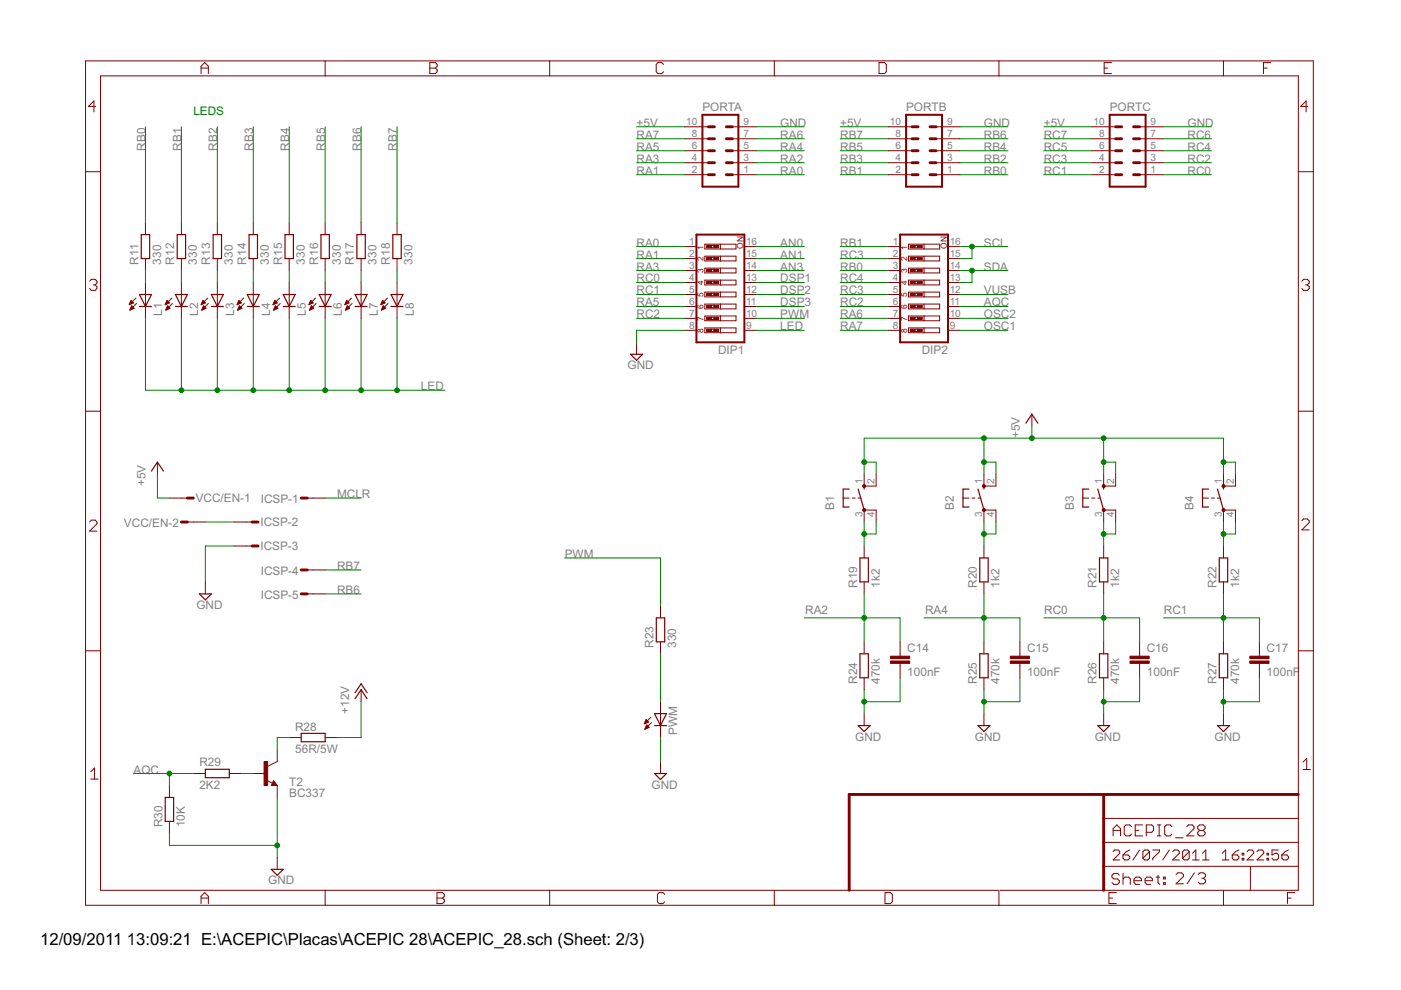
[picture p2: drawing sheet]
<svg xmlns="http://www.w3.org/2000/svg" width="297mm" height="210mm" viewBox="0 0 297 210" stroke-linecap="round" stroke-linejoin="round" font-family="sans-serif">
<defs><g id="words">
<g font-size="4">
<text x="8.5" y="200.4">12/09/2011</text>
<text x="26.9" y="200.4">13:09:21 E:\ACEPIC\Placas\ACEPIC 28\ACEPIC_28.sch (Sheet: 2/3)</text>
</g>
<g font-size="2.8" fill="#808080">
<text x="148.9" y="23.6">PORTA</text>
<text x="192.1" y="23.6">PORTB</text>
<text x="235.3" y="23.6">PORTC</text>
<text x="135" y="26.9">+5V</text>
<text x="135" y="29.4">RA7</text>
<text x="165.4" y="26.9">GND</text>
<text x="165.4" y="29.4">RA6</text>
<text x="178.1" y="29.4">RB7</text>
<text x="178.1" y="26.9">+5V</text>
<text x="208.6" y="26.9">GND</text>
<text x="208.6" y="29.4">RB6</text>
<text x="221.3" y="26.9">+5V</text>
<text x="221.3" y="29.4">RC7</text>
<text x="251.8" y="26.9">GND</text>
<text x="251.8" y="29.4">RC6</text>
<text x="30.8" y="32" transform="rotate(-90 30.8 32)">RB0</text>
<text x="38.5" y="32" transform="rotate(-90 38.5 32)">RB1</text>
<text x="46.1" y="32" transform="rotate(-90 46.1 32)">RB2</text>
<text x="53.7" y="32" transform="rotate(-90 53.7 32)">RB3</text>
<text x="61.3" y="32" transform="rotate(-90 61.3 32)">RB4</text>
<text x="68.9" y="32" transform="rotate(-90 68.9 32)">RB5</text>
<text x="76.6" y="32" transform="rotate(-90 76.6 32)">RB6</text>
<text x="84.2" y="32" transform="rotate(-90 84.2 32)">RB7</text>
<text x="135" y="34.5">RA3</text>
<text x="135" y="32">RA5</text>
<text x="165.4" y="34.5">RA2</text>
<text x="165.4" y="32">RA4</text>
<text x="178.1" y="34.5">RB3</text>
<text x="178.1" y="32">RB5</text>
<text x="208.6" y="34.5">RB2</text>
<text x="208.6" y="32">RB4</text>
<text x="221.3" y="32">RC5</text>
<text x="221.3" y="34.5">RC3</text>
<text x="251.8" y="34.5">RC2</text>
<text x="251.8" y="32">RC4</text>
<text x="135" y="37">RA1</text>
<text x="165.4" y="37">RA0</text>
<text x="178.1" y="37">RB1</text>
<text x="208.6" y="37">RB0</text>
<text x="221.3" y="37">RC1</text>
<text x="251.8" y="37">RC0</text>
<text x="135" y="52.3">RA0</text>
<text x="165.4" y="52.3">AN0</text>
<text x="178.1" y="52.3">RB1</text>
<text x="208.6" y="52.3">SCL</text>
<text x="29.3" y="56.1" transform="rotate(-90 29.3 56.1)">R11</text>
<text x="34.1" y="56.1" transform="rotate(-90 34.1 56.1)">330</text>
<text x="37" y="56.1" transform="rotate(-90 37 56.1)">R12</text>
<text x="41.8" y="56.1" transform="rotate(-90 41.8 56.1)">330</text>
<text x="44.6" y="56.1" transform="rotate(-90 44.6 56.1)">R13</text>
<text x="49.4" y="56.1" transform="rotate(-90 49.4 56.1)">330</text>
<text x="52.2" y="56.1" transform="rotate(-90 52.2 56.1)">R14</text>
<text x="57" y="56.1" transform="rotate(-90 57 56.1)">330</text>
<text x="59.8" y="56.1" transform="rotate(-90 59.8 56.1)">R15</text>
<text x="64.6" y="56.1" transform="rotate(-90 64.6 56.1)">330</text>
<text x="67.4" y="56.1" transform="rotate(-90 67.4 56.1)">R16</text>
<text x="72.2" y="56.1" transform="rotate(-90 72.2 56.1)">330</text>
<text x="75.1" y="56.1" transform="rotate(-90 75.1 56.1)">R17</text>
<text x="79.9" y="56.1" transform="rotate(-90 79.9 56.1)">330</text>
<text x="82.7" y="56.1" transform="rotate(-90 82.7 56.1)">R18</text>
<text x="87.5" y="56.1" transform="rotate(-90 87.5 56.1)">330</text>
<text x="135" y="54.8">RA1</text>
<text x="135" y="57.4">RA3</text>
<text x="135" y="59.9">RC0</text>
<text x="165.4" y="54.8">AN1</text>
<text x="165.4" y="57.4">AN3</text>
<text x="165.4" y="59.9">DSP1</text>
<text x="178.1" y="57.4">RB0</text>
<text x="178.1" y="59.9">RC4</text>
<text x="178.1" y="54.8">RC3</text>
<text x="208.6" y="57.4">SDA</text>
<text x="135" y="65">RA5</text>
<text x="135" y="62.4">RC1</text>
<text x="165.4" y="65">DSP3</text>
<text x="165.4" y="62.4">DSP2</text>
<text x="178.1" y="65">RC2</text>
<text x="178.1" y="62.4">RC3</text>
<text x="208.6" y="65">AQC</text>
<text x="208.6" y="62.4">VUSB</text>
<text x="34.4" y="67" transform="rotate(-90 34.4 67)">L1</text>
<text x="42" y="67" transform="rotate(-90 42 67)">L2</text>
<text x="49.6" y="67" transform="rotate(-90 49.6 67)">L3</text>
<text x="57.2" y="67" transform="rotate(-90 57.2 67)">L4</text>
<text x="64.9" y="67" transform="rotate(-90 64.9 67)">L5</text>
<text x="72.5" y="67" transform="rotate(-90 72.5 67)">L6</text>
<text x="80.1" y="67" transform="rotate(-90 80.1 67)">L7</text>
<text x="87.7" y="67" transform="rotate(-90 87.7 67)">L8</text>
<text x="135" y="67.5">RC2</text>
<text x="165.4" y="67.5">PWM</text>
<text x="165.4" y="70.1">LED</text>
<text x="178.1" y="67.5">RA6</text>
<text x="178.1" y="70.1">RA7</text>
<text x="208.6" y="67.5">OSC2</text>
<text x="208.6" y="70.1">OSC1</text>
<text x="152.3" y="75">DIP1</text>
<text x="195.4" y="75">DIP2</text>
<text x="89.2" y="82.7">LED</text>
<text x="133.1" y="78.3">GND</text>
<text x="216.2" y="92.9" transform="rotate(-90 216.2 92.9)">+5V</text>
<text x="30.8" y="103.1" transform="rotate(-90 30.8 103.1)">+5V</text>
<text x="41.5" y="106.4">VCC/EN-1</text>
<text x="55.3" y="106.6">ICSP-1</text>
<text x="71.5" y="105.6">MCLR</text>
<text x="26.3" y="111.7">VCC/EN-2</text>
<text x="55.2" y="111.4">ICSP-2</text>
<text x="176.9" y="108.1" transform="rotate(-90 176.9 108.1)">B1</text>
<text x="202.3" y="108.1" transform="rotate(-90 202.3 108.1)">B2</text>
<text x="227.7" y="108.1" transform="rotate(-90 227.7 108.1)">B3</text>
<text x="253.1" y="108.1" transform="rotate(-90 253.1 108.1)">B4</text>
<text x="55.2" y="116.5">ICSP-3</text>
<text x="119.7" y="118.3">PWM</text>
<text x="55.3" y="121.9">ICSP-4</text>
<text x="71.5" y="125.9">RB6</text>
<text x="71.5" y="120.8">RB7</text>
<text x="181.7" y="124.6" transform="rotate(-90 181.7 124.6)">R19</text>
<text x="186.5" y="124.6" transform="rotate(-90 186.5 124.6)">1k2</text>
<text x="207.1" y="124.6" transform="rotate(-90 207.1 124.6)">R20</text>
<text x="211.9" y="124.6" transform="rotate(-90 211.9 124.6)">1k2</text>
<text x="232.5" y="124.6" transform="rotate(-90 232.5 124.6)">R21</text>
<text x="237.3" y="124.6" transform="rotate(-90 237.3 124.6)">1k2</text>
<text x="257.9" y="124.6" transform="rotate(-90 257.9 124.6)">R22</text>
<text x="262.7" y="124.6" transform="rotate(-90 262.7 124.6)">1k2</text>
<text x="41.6" y="129.1">GND</text>
<text x="55.3" y="126.9">ICSP-5</text>
<text x="170.7" y="130.2">RA2</text>
<text x="196.1" y="130.2">RA4</text>
<text x="221.4" y="130.2">RC0</text>
<text x="246.8" y="130.2">RC1</text>
<text x="138.5" y="137.3" transform="rotate(-90 138.5 137.3)">R23</text>
<text x="143.3" y="137.3" transform="rotate(-90 143.3 137.3)">330</text>
<text x="192.4" y="143.3">100nF</text>
<text x="192.4" y="138.2">C14</text>
<text x="217.8" y="143.3">100nF</text>
<text x="217.8" y="138.2">C15</text>
<text x="243.1" y="143.3">100nF</text>
<text x="243.1" y="138.2">C16</text>
<text x="268.5" y="143.3">100nF</text>
<text x="268.5" y="138.2">C17</text>
<text x="181.7" y="145" transform="rotate(-90 181.7 145)">R24</text>
<text x="186.5" y="145" transform="rotate(-90 186.5 145)">470k</text>
<text x="207.1" y="145" transform="rotate(-90 207.1 145)">R25</text>
<text x="211.9" y="145" transform="rotate(-90 211.9 145)">470k</text>
<text x="232.5" y="145" transform="rotate(-90 232.5 145)">R26</text>
<text x="237.3" y="145" transform="rotate(-90 237.3 145)">470k</text>
<text x="257.9" y="145" transform="rotate(-90 257.9 145)">R27</text>
<text x="262.7" y="145" transform="rotate(-90 262.7 145)">470k</text>
<text x="62.6" y="154.9">R28</text>
<text x="74" y="151.3" transform="rotate(-90 74 151.3)">+12V</text>
<text x="143.6" y="155.9" transform="rotate(-90 143.6 155.9)">PWM</text>
<text x="62.6" y="159.7">56R/5W</text>
<text x="181.3" y="157">GND</text>
<text x="206.7" y="157">GND</text>
<text x="232.1" y="157">GND</text>
<text x="257.5" y="157">GND</text>
<text x="28.3" y="164">AQC</text>
<text x="42.3" y="167.3">2K2</text>
<text x="42.3" y="162.5">R29</text>
<text x="61.3" y="166.5">T2</text>
<text x="138.1" y="167.2">GND</text>
<text x="61.3" y="169.1">BC337</text>
<text x="34.4" y="175.4" transform="rotate(-90 34.4 175.4)">R30</text>
<text x="39.2" y="175.4" transform="rotate(-90 39.2 175.4)">10K</text>
<text x="56.9" y="187.5">GND</text>
</g>
<text font-size="2.8" fill="#008000" x="41" y="24.3">LEDS</text>
<g font-size="2.4" fill="#808080">
<text x="145.5" y="26.5">10</text>
<text x="146.7" y="29.1">8</text>
<text x="157.6" y="29.1">7</text>
<text x="157.6" y="26.5">9</text>
<text x="188.7" y="26.5">10</text>
<text x="189.9" y="29.1">8</text>
<text x="200.8" y="29.1">7</text>
<text x="200.8" y="26.5">9</text>
<text x="231.8" y="26.5">10</text>
<text x="233" y="29.1">8</text>
<text x="244" y="29.1">7</text>
<text x="244" y="26.5">9</text>
<text x="146.7" y="34.1">4</text>
<text x="146.7" y="31.6">6</text>
<text x="157.6" y="34.1">3</text>
<text x="157.6" y="31.6">5</text>
<text x="189.9" y="34.1">4</text>
<text x="189.9" y="31.6">6</text>
<text x="200.8" y="34.1">3</text>
<text x="200.8" y="31.6">5</text>
<text x="233" y="34.1">4</text>
<text x="233" y="31.6">6</text>
<text x="244" y="34.1">3</text>
<text x="244" y="31.6">5</text>
<text x="146.7" y="36.7">2</text>
<text x="157.6" y="36.7">1</text>
<text x="189.9" y="36.7">2</text>
<text x="200.8" y="36.7">1</text>
<text x="233" y="36.7">2</text>
<text x="244" y="36.7">1</text>
<text x="146.1" y="51.9">1</text>
<text x="158.2" y="51.9">16</text>
<text x="189.3" y="51.9">1</text>
<text x="201.3" y="51.9">16</text>
<text x="146.1" y="54.5">2</text>
<text x="146.1" y="57">3</text>
<text x="146.1" y="59.5">4</text>
<text x="158.2" y="59.5">13</text>
<text x="158.2" y="57">14</text>
<text x="158.2" y="54.5">15</text>
<text x="189.3" y="54.5">2</text>
<text x="189.3" y="57">3</text>
<text x="189.3" y="59.5">4</text>
<text x="201.3" y="59.5">13</text>
<text x="201.3" y="57">14</text>
<text x="201.3" y="54.5">15</text>
<text x="146.1" y="62.1">5</text>
<text x="146.1" y="64.6">6</text>
<text x="158.2" y="64.6">11</text>
<text x="158.2" y="62.1">12</text>
<text x="189.3" y="62.1">5</text>
<text x="189.3" y="64.6">6</text>
<text x="201.3" y="64.6">11</text>
<text x="201.3" y="62.1">12</text>
<text x="146.1" y="67.2">7</text>
<text x="146.1" y="69.7">8</text>
<text x="158.2" y="69.7">9</text>
<text x="158.2" y="67.2">10</text>
<text x="189.3" y="67.2">7</text>
<text x="189.3" y="69.7">8</text>
<text x="201.3" y="69.7">9</text>
<text x="201.3" y="67.2">10</text>
<text x="182.9" y="102.7" transform="rotate(-90 182.9 102.7)">1</text>
<text x="185.4" y="102.7" transform="rotate(-90 185.4 102.7)">2</text>
<text x="208.3" y="102.7" transform="rotate(-90 208.3 102.7)">1</text>
<text x="210.8" y="102.7" transform="rotate(-90 210.8 102.7)">2</text>
<text x="233.7" y="102.7" transform="rotate(-90 233.7 102.7)">1</text>
<text x="236.2" y="102.7" transform="rotate(-90 236.2 102.7)">2</text>
<text x="259" y="102.7" transform="rotate(-90 259 102.7)">1</text>
<text x="261.6" y="102.7" transform="rotate(-90 261.6 102.7)">2</text>
<text x="182.9" y="109.7" transform="rotate(-90 182.9 109.7)">3</text>
<text x="185.4" y="109.7" transform="rotate(-90 185.4 109.7)">4</text>
<text x="208.3" y="109.7" transform="rotate(-90 208.3 109.7)">3</text>
<text x="210.8" y="109.7" transform="rotate(-90 210.8 109.7)">4</text>
<text x="233.7" y="109.7" transform="rotate(-90 233.7 109.7)">3</text>
<text x="236.2" y="109.7" transform="rotate(-90 236.2 109.7)">4</text>
<text x="259" y="109.7" transform="rotate(-90 259 109.7)">3</text>
<text x="261.6" y="109.7" transform="rotate(-90 261.6 109.7)">4</text>
</g>
<g font-size="2" fill="#800000">
<text x="149.2" y="53" transform="rotate(-90 149.2 53)">1</text>
<text x="157.6" y="52.8" transform="rotate(-90 157.6 52.8)">ON</text>
<text x="192.4" y="53" transform="rotate(-90 192.4 53)">1</text>
<text x="200.7" y="52.8" transform="rotate(-90 200.7 52.8)">ON</text>
<text x="149.2" y="57.8" transform="rotate(-90 149.2 57.8)">3</text>
<text x="149.2" y="55.3" transform="rotate(-90 149.2 55.3)">2</text>
<text x="192.4" y="57.8" transform="rotate(-90 192.4 57.8)">3</text>
<text x="192.4" y="55.3" transform="rotate(-90 192.4 55.3)">2</text>
<text x="149.2" y="65.6" transform="rotate(-90 149.2 65.6)">6</text>
<text x="149.2" y="63" transform="rotate(-90 149.2 63)">5</text>
<text x="149.2" y="60.4" transform="rotate(-90 149.2 60.4)">4</text>
<text x="192.4" y="65.6" transform="rotate(-90 192.4 65.6)">6</text>
<text x="192.4" y="63" transform="rotate(-90 192.4 63)">5</text>
<text x="192.4" y="60.4" transform="rotate(-90 192.4 60.4)">4</text>
<text x="149.2" y="70.5" transform="rotate(-90 149.2 70.5)">8</text>
<text x="149.2" y="68.1" transform="rotate(-90 149.2 68.1)">7</text>
<text x="192.4" y="70.5" transform="rotate(-90 192.4 70.5)">8</text>
<text x="192.4" y="68.1" transform="rotate(-90 192.4 68.1)">7</text>
</g>
</g></defs>
<g fill="#800000" stroke="#800000" stroke-width=".21">
<path d="M18.1 191.9h50.8z"/>
<path d="M68.9 191.9h47.6z"/>
<path d="M116.5 191.9h47.7z"/>
<path d="M164.2 191.9h47.6z"/>
<path d="M211.8 191.9h47.6z"/>
<path d="M278.4 138v53.9z"/>
<path d="M278.4 87.2v50.8z"/>
<path d="M278.4 36.4v50.8z"/>
<path d="M278.4 12.9v23.5z"/>
<path d="M116.5 12.9h47.7z"/>
<path d="M68.9 12.9h47.6z"/>
<path d="M18.1 12.9h50.8z"/>
<path d="M18.1 12.9v23.5z"/>
<path d="M18.1 36.4v50.8z"/>
<path d="M18.1 87.2v50.8z"/>
<path d="M18.1 138v53.9z"/>
<path d="M21.3 188.8h47.6z"/>
<path d="M68.9 188.8h47.6z"/>
<path d="M275.3 183.7v5.1z"/>
<path d="M275.3 178.6v5.1z"/>
<path d="M275.3 173.5v5.1z"/>
<path d="M275.3 168.4v5.1z"/>
<path d="M275.3 138v30.4z"/>
<path d="M275.3 87.2v50.8z"/>
<path d="M275.3 36.4v50.8z"/>
<path d="M275.3 16.1v20.3z"/>
<path d="M164.2 16.1h47.6z"/>
<path d="M116.5 16.1h47.7z"/>
<path d="M68.9 16.1h47.6z"/>
<path d="M21.3 16.1h47.6z"/>
<path d="M21.3 16.1v20.3z"/>
<path d="M21.3 36.4v50.8z"/>
<path d="M21.3 87.2v50.8z"/>
<path d="M21.3 138v50.8z"/>
<path d="M164.2 12.9h47.6z"/>
<path d="M211.8 12.9v3.2z"/>
<path d="M211.8 188.8v3.1z"/>
<path d="M18.1 87.2h3.2z"/>
<path d="M275.3 36.4h3.1z"/>
<path d="M116.5 12.9v3.2z"/>
<path d="M116.5 188.8v3.1z"/>
<path d="M18.1 138h3.2z"/>
<path d="M275.3 87.2h3.1z"/>
<path d="M18.1 36.4h3.2z"/>
<path d="M68.9 12.9v3.2z"/>
<path d="M275.3 138h3.1z"/>
<path d="M164.2 12.9v3.2z"/>
<path d="M259.4 12.9v3.2z"/>
<path d="M259.4 188.8v3.1z"/>
<path d="M164.2 188.8v3.1z"/>
<path d="M68.9 188.8v3.1z"/>
<path d="M265.1 183.7v5.1z"/>
<path d="M265.1 183.7h10.2z"/>
<path d="M234 183.7h31.1z"/>
<path d="M234 178.6h41.3z"/>
<path d="M234 173.5h41.3z"/>
<path d="M42.6 190v1.6z"/>
<path d="M43.4 189.3l-.8 .7z"/>
<path d="M43.4 189.3l.8 .7z"/>
<path d="M44.2 190v1.6z"/>
<path d="M42.6 190.4h1.6z"/>
<path d="M92.6 189.3v2.3z"/>
<path d="M92.6 189.3h1.2z"/>
<path d="M93.8 189.3l.4 .3z"/>
<path d="M94.2 189.6v.4z"/>
<path d="M94.2 190l-.4 .4z"/>
<path d="M93.8 190.4l.4 .4z"/>
<path d="M94.2 190.8v.4z"/>
<path d="M94.2 191.2l-.4 .4z"/>
<path d="M92.6 191.6h1.2z"/>
<path d="M92.6 190.4h1.2z"/>
<path d="M140.5 189.3l.4 .3z"/>
<path d="M139.8 189.3h.7z"/>
<path d="M139.8 189.3l-.4 .3z"/>
<path d="M139.4 189.6v1.6z"/>
<path d="M139.4 191.2l.4 .4z"/>
<path d="M139.8 191.6h.7z"/>
<path d="M140.5 191.6l.4-.4z"/>
<path d="M187.6 189.3v2.3z"/>
<path d="M187.6 191.6h1.2z"/>
<path d="M189.2 191.2l-.4 .4z"/>
<path d="M189.2 189.6v1.6z"/>
<path d="M188.8 189.3l.4 .3z"/>
<path d="M187.6 189.3h1.2z"/>
<path d="M235.1 189.3h1.6z"/>
<path d="M235.1 189.3v2.3z"/>
<path d="M235.1 191.6h1.6z"/>
<path d="M235.1 190.4h.8z"/>
<path d="M273 189.3v2.3z"/>
<path d="M273 189.3h1.5z"/>
<path d="M273 190.4h.7z"/>
<path d="M277.1 160.8l-.8 .8z"/>
<path d="M277.1 160.8v2.4z"/>
<path d="M276.3 163.2h1.5z"/>
<path d="M276 112.4h1.6z"/>
<path d="M276 112.4l1.6-1.6z"/>
<path d="M277.6 110.4v.4z"/>
<path d="M277.2 110l.4 .4z"/>
<path d="M276.4 110h.8z"/>
<path d="M276.4 110l-.4 .4z"/>
<path d="M276.4 59.2l-.4 .4z"/>
<path d="M276.4 59.2h.8z"/>
<path d="M277.2 59.2l.4 .4z"/>
<path d="M277.6 59.6v.4z"/>
<path d="M277.6 60l-.4 .4z"/>
<path d="M276.8 60.4h.4z"/>
<path d="M277.2 60.4l.4 .4z"/>
<path d="M277.6 60.8v.4z"/>
<path d="M277.6 61.2l-.4 .4z"/>
<path d="M276.4 61.6h.8z"/>
<path d="M276 61.2l.4 .4z"/>
<path d="M234.1 13.3h1.6z"/>
<path d="M234.1 13.3v2.3z"/>
<path d="M234.1 15.6h1.6z"/>
<path d="M234.1 14.4h.8z"/>
<path d="M186.4 13.3v2.3z"/>
<path d="M186.4 15.6h1.1z"/>
<path d="M187.5 15.6l.4-.4z"/>
<path d="M187.9 13.7v1.5z"/>
<path d="M187.5 13.3l.4 .4z"/>
<path d="M186.4 13.3h1.1z"/>
<path d="M140.3 13.3l.4 .4z"/>
<path d="M139.5 13.3h.8z"/>
<path d="M139.1 13.7l.4-.4z"/>
<path d="M139.1 13.7v1.5z"/>
<path d="M139.1 15.2l.4 .4z"/>
<path d="M139.5 15.6h.8z"/>
<path d="M140.3 15.6l.4-.4z"/>
<path d="M91.1 13.3v2.3z"/>
<path d="M91.1 13.3h1.2z"/>
<path d="M92.3 13.3l.4 .4z"/>
<path d="M92.7 13.7v.4z"/>
<path d="M92.7 14.1l-.4 .3z"/>
<path d="M92.3 14.4l.4 .4z"/>
<path d="M92.7 14.8v.4z"/>
<path d="M92.7 15.2l-.4 .4z"/>
<path d="M91.1 15.6h1.2z"/>
<path d="M91.1 14.4h1.2z"/>
<path d="M42.6 14.1v1.5z"/>
<path d="M43.4 13.3l-.8 .8z"/>
<path d="M43.4 13.3l.8 .8z"/>
<path d="M44.2 14.1v1.5z"/>
<path d="M42.6 14.4h1.6z"/>
<path d="M19.4 59.2l-.4 .4z"/>
<path d="M19.4 59.2h.8z"/>
<path d="M20.2 59.2l.4 .4z"/>
<path d="M20.6 59.6v.4z"/>
<path d="M20.6 60l-.4 .4z"/>
<path d="M19.8 60.4h.4z"/>
<path d="M20.2 60.4l.4 .4z"/>
<path d="M20.6 60.8v.4z"/>
<path d="M20.6 61.2l-.4 .4z"/>
<path d="M19.4 61.6h.8z"/>
<path d="M19 61.2l.4 .4z"/>
<path d="M19 112.6h1.6z"/>
<path d="M19 112.6l1.6-1.5z"/>
<path d="M20.6 110.7v.4z"/>
<path d="M20.2 110.3l.4 .4z"/>
<path d="M19.4 110.3h.8z"/>
<path d="M19.4 110.3l-.4 .4z"/>
<path d="M19.3 163.6l.7-.8z"/>
<path d="M20 162.8v2.4z"/>
<path d="M19.3 165.2h1.5z"/>
<path d="M236 175.7v1.5z"/>
<path d="M236 175.7l.8-.8z"/>
<path d="M236.8 174.9l.8 .8z"/>
<path d="M237.6 175.7v1.5z"/>
<path d="M236 176.1h1.6z"/>
<path d="M239.5 174.9l.4 .4z"/>
<path d="M238.7 174.9h.8z"/>
<path d="M238.7 174.9l-.3 .4z"/>
<path d="M238.4 175.3v1.5z"/>
<path d="M238.4 176.8l.3 .4z"/>
<path d="M238.7 177.2h.8z"/>
<path d="M239.5 177.2l.4-.4z"/>
<path d="M240.7 174.9h1.6z"/>
<path d="M240.7 174.9v2.3z"/>
<path d="M240.7 177.2h1.6z"/>
<path d="M240.7 176.1h.8z"/>
<path d="M243 174.9v2.3z"/>
<path d="M243 174.9h1.2z"/>
<path d="M244.2 174.9l.4 .4z"/>
<path d="M244.6 175.3v.8z"/>
<path d="M244.6 176.1l-.4 .4z"/>
<path d="M243 176.5h1.2z"/>
<path d="M245.4 177.2h.7z"/>
<path d="M245.8 174.9v2.3z"/>
<path d="M245.4 174.9h.7z"/>
<path d="M248.1 174.9l.4 .4z"/>
<path d="M247.3 174.9h.8z"/>
<path d="M247.3 174.9l-.4 .4z"/>
<path d="M246.9 175.3v1.5z"/>
<path d="M246.9 176.8l.4 .4z"/>
<path d="M247.3 177.2h.8z"/>
<path d="M248.1 177.2l.4-.4z"/>
<path d="M249.3 177.6h1.5z"/>
<path d="M251.6 177.2h1.6z"/>
<path d="M251.6 177.2l1.6-1.5z"/>
<path d="M253.2 175.3v.4z"/>
<path d="M252.8 174.9l.4 .4z"/>
<path d="M252 174.9h.8z"/>
<path d="M252 174.9l-.4 .4z"/>
<path d="M253.9 175.3l.4-.4z"/>
<path d="M254.3 174.9h.8z"/>
<path d="M255.1 174.9l.4 .4z"/>
<path d="M255.5 175.3v.4z"/>
<path d="M255.1 176.1l.4-.4z"/>
<path d="M255.1 176.1l.4 .4z"/>
<path d="M255.5 176.5v.3z"/>
<path d="M255.1 177.2l.4-.4z"/>
<path d="M254.3 177.2h.8z"/>
<path d="M253.9 176.8l.4 .4z"/>
<path d="M253.9 176.5v.3z"/>
<path d="M253.9 176.5l.4-.4z"/>
<path d="M253.9 175.7l.4 .4z"/>
<path d="M253.9 175.3v.4z"/>
<path d="M254.3 176.1h.8z"/>
<path d="M236 182.3h1.4z"/>
<path d="M237.4 180.9l-1.4 1.4z"/>
<path d="M237.4 180.6v.3z"/>
<path d="M237.1 180.2l.3 .4z"/>
<path d="M236.3 180.2h.8z"/>
<path d="M236.3 180.2l-.3 .4z"/>
<path d="M238.8 180.6l.7-.4z"/>
<path d="M238.8 180.6l-.7 .7z"/>
<path d="M238.1 181.3v.7z"/>
<path d="M238.1 182l.4 .3z"/>
<path d="M238.5 182.3h.7z"/>
<path d="M239.2 182.3l.3-.3z"/>
<path d="M239.5 181.6v.4z"/>
<path d="M239.2 181.3l.3 .3z"/>
<path d="M238.1 181.3h1.1z"/>
<path d="M241.6 180.2l-1.4 2.1z"/>
<path d="M242.3 180.6v1.4z"/>
<path d="M242.3 180.6l.4-.4z"/>
<path d="M242.7 180.2h.7z"/>
<path d="M243.4 180.2l.3 .4z"/>
<path d="M243.7 180.6v1.4z"/>
<path d="M243.7 182l-.3 .3z"/>
<path d="M242.7 182.3h.7z"/>
<path d="M242.3 182l.4 .3z"/>
<path d="M242.3 182l1.4-1.4z"/>
<path d="M244.4 180.2h1.4z"/>
<path d="M245.8 180.2v.4z"/>
<path d="M244.4 182l1.4-1.4z"/>
<path d="M244.4 182v.3z"/>
<path d="M247.9 180.2l-1.4 2.1z"/>
<path d="M248.6 182.3h1.4z"/>
<path d="M248.6 182.3l1.4-1.4z"/>
<path d="M250 180.6v.3z"/>
<path d="M249.7 180.2l.3 .4z"/>
<path d="M249 180.2h.7z"/>
<path d="M249 180.2l-.4 .4z"/>
<path d="M250.7 180.6v1.4z"/>
<path d="M251.1 180.2l-.4 .4z"/>
<path d="M251.1 180.2h.7z"/>
<path d="M251.8 180.2l.3 .4z"/>
<path d="M252.1 180.6v1.4z"/>
<path d="M252.1 182l-.3 .3z"/>
<path d="M251.1 182.3h.7z"/>
<path d="M250.7 182l.4 .3z"/>
<path d="M250.7 182l1.4-1.4z"/>
<path d="M252.8 180.9l.7-.7z"/>
<path d="M253.5 180.2v2.1z"/>
<path d="M252.8 182.3h1.5z"/>
<path d="M255 180.9l.7-.7z"/>
<path d="M255.7 180.2v2.1z"/>
<path d="M255 182.3h1.3z"/>
<path d="M259.1 180.9l.8-.7z"/>
<path d="M259.9 180.2v2.1z"/>
<path d="M259.1 182.3h1.5z"/>
<path d="M262 180.6l.7-.4z"/>
<path d="M262 180.6l-.7 .7z"/>
<path d="M261.3 181.3v.7z"/>
<path d="M261.3 182l.3 .3z"/>
<path d="M261.6 182.3h.7z"/>
<path d="M262.7 182l-.4 .3z"/>
<path d="M262.7 181.6v.4z"/>
<path d="M262.3 181.3l.4 .3z"/>
<path d="M261.3 181.3h1z"/>
<path d="M263.4 180.9h.3z"/>
<path d="M263.7 180.9v.4z"/>
<path d="M263.4 181.3h.3z"/>
<path d="M263.4 180.9v.4z"/>
<path d="M263.4 182h.3z"/>
<path d="M263.7 182v.3z"/>
<path d="M263.4 182.3h.3z"/>
<path d="M263.4 182v.3z"/>
<path d="M264.4 182.3h1.4z"/>
<path d="M265.8 180.9l-1.4 1.4z"/>
<path d="M265.8 180.6v.3z"/>
<path d="M265.5 180.2l.3 .4z"/>
<path d="M264.8 180.2h.7z"/>
<path d="M264.8 180.2l-.4 .4z"/>
<path d="M266.5 182.3h1.4z"/>
<path d="M266.5 182.3l1.4-1.4z"/>
<path d="M267.9 180.6v.3z"/>
<path d="M267.6 180.2l.3 .4z"/>
<path d="M266.9 180.2h.7z"/>
<path d="M266.9 180.2l-.4 .4z"/>
<path d="M268.6 180.9h.4z"/>
<path d="M269 180.9v.4z"/>
<path d="M268.6 181.3h.4z"/>
<path d="M268.6 180.9v.4z"/>
<path d="M268.6 182h.4z"/>
<path d="M269 182v.3z"/>
<path d="M268.6 182.3h.4z"/>
<path d="M268.6 182v.3z"/>
<path d="M269.7 180.2h1.4z"/>
<path d="M269.7 180.2v1.1z"/>
<path d="M269.7 181.3l.7-.4z"/>
<path d="M270.4 180.9h.3z"/>
<path d="M270.7 180.9l.4 .4z"/>
<path d="M271.1 181.3v.7z"/>
<path d="M270.7 182.3l.4-.3z"/>
<path d="M270 182.3h.7z"/>
<path d="M269.7 182l.3 .3z"/>
<path d="M272.5 180.6l.7-.4z"/>
<path d="M272.5 180.6l-.7 .7z"/>
<path d="M271.8 181.3v.7z"/>
<path d="M271.8 182l.3 .3z"/>
<path d="M272.1 182.3h.7z"/>
<path d="M273.2 182l-.4 .3z"/>
<path d="M273.2 181.6v.4z"/>
<path d="M272.8 181.3l.4 .3z"/>
<path d="M271.8 181.3h1z"/>
<path d="M249.3 187.4h1.6z"/>
<path d="M249.3 187.4l1.6-1.6z"/>
<path d="M250.9 185.4v.4z"/>
<path d="M250.5 185.1l.4 .3z"/>
<path d="M249.7 185.1h.8z"/>
<path d="M249.3 185.4l.4-.3z"/>
<path d="M253.2 185.1l-1.5 2.3z"/>
<path d="M254 185.4l.4-.3z"/>
<path d="M254.4 185.1h.8z"/>
<path d="M255.2 185.1l.4 .3z"/>
<path d="M255.6 185.4v.4z"/>
<path d="M255.2 186.2l.4-.4z"/>
<path d="M254.8 186.2h.4z"/>
<path d="M255.2 186.2l.4 .4z"/>
<path d="M255.6 186.6v.4z"/>
<path d="M255.2 187.4l.4-.4z"/>
<path d="M254.4 187.4h.8z"/>
<path d="M254 187l.4 .4z"/>
<path d="M236.9 185.2l.4 .4z"/>
<path d="M236.2 185.2h.7z"/>
<path d="M235.8 185.6l.4-.4z"/>
<path d="M235.8 185.6v.4z"/>
<path d="M235.8 186l.4 .4z"/>
<path d="M236.2 186.4h.7z"/>
<path d="M236.9 186.4l.4 .3z"/>
<path d="M237.3 186.7v.4z"/>
<path d="M237.3 187.1l-.4 .4z"/>
<path d="M236.2 187.5h.7z"/>
<path d="M235.8 187.1l.4 .4z"/>
<path d="M238.1 185.2v2.3z"/>
<path d="M238.1 186.4l.4-.4z"/>
<path d="M238.5 186h.8z"/>
<path d="M239.3 186l.3 .4z"/>
<path d="M239.6 186.4v1.1z"/>
<path d="M240.8 187.5h.8z"/>
<path d="M240.4 187.1l.4 .4z"/>
<path d="M240.4 186.4v.7z"/>
<path d="M240.4 186.4l.4-.4z"/>
<path d="M240.8 186h.8z"/>
<path d="M241.6 186l.4 .4z"/>
<path d="M242 186.4v.3z"/>
<path d="M240.4 186.7h1.6z"/>
<path d="M243.2 187.5h.7z"/>
<path d="M242.8 187.1l.4 .4z"/>
<path d="M242.8 186.4v.7z"/>
<path d="M243.2 186l-.4 .4z"/>
<path d="M243.2 186h.7z"/>
<path d="M243.9 186l.4 .4z"/>
<path d="M244.3 186.4v.3z"/>
<path d="M242.8 186.7h1.5z"/>
<path d="M245.5 185.6v1.5z"/>
<path d="M245.5 187.1l.4 .4z"/>
<path d="M245.1 186h.8z"/>
<path d="M246.7 186h.4z"/>
<path d="M247.1 186v.4z"/>
<path d="M246.7 186.4h.4z"/>
<path d="M246.7 186v.4z"/>
<path d="M246.7 187.1h.4z"/>
<path d="M247.1 187.1v.4z"/>
<path d="M246.7 187.5h.4z"/>
<path d="M246.7 187.1v.4z"/>
<path d="M211.8 16.1h63.5z"/>
<path d="M211.8 12.9h66.6z"/>
<path d="M116.5 188.8h95.2z"/>
<path d="M212 188.8h47.4z"/>
<path d="M259.5 188.8h15.8z"/>
<path d="M259.5 191.9h18.9z"/>
<path d="M267.9 13.3v2.3z"/>
<path d="M267.9 13.3h1.6z"/>
<path d="M267.9 14.4h.8z"/>
<path d="M276.9 21.4v2.3z"/>
<path d="M276.9 21.4l-1.1 1.2z"/>
<path d="M275.8 22.6h1.5z"/>
<path d="M19.9 21.4v2.3z"/>
<path d="M19.9 21.4l-1.1 1.2z"/>
<path d="M18.8 22.6h1.5z"/>
<path d="M30.8 65v2.5z"/>
<path d="M30.8 59.9v2.5z"/>
<path d="M30.8 62.4v2.6z"/>
<path d="M28.8 63.2l-1.4 1.4z"/>
<path d="M28.9 64.3l-1.4 1.4z"/>
<path d="M27.8 63.7l-.4 .9z"/>
<path d="M27.8 63.7l.5 .5z"/>
<path d="M27.4 64.6l.9-.4z"/>
<path d="M27.5 64.5h.1z"/>
<path d="M27.5 64.4h.4z"/>
<path d="M27.6 64.3h.6z"/>
<path d="M27.6 64.1h.6z"/>
<path d="M27.7 64h.4z"/>
<path d="M27.7 63.9h.3z"/>
<path d="M27.9 64.9l-.4 .8z"/>
<path d="M27.9 64.9l.5 .5z"/>
<path d="M27.5 65.7l.9-.3z"/>
<path d="M27.6 65.6h.3z"/>
<path d="M27.6 65.5h.6z"/>
<path d="M27.7 65.3h.7z"/>
<path d="M27.7 65.2h.6z"/>
<path d="M27.8 65.1h.4z"/>
<path d="M27.9 65h.1z"/>
<path d="M38.5 65v2.5z"/>
<path d="M38.5 59.9v2.5z"/>
<path d="M38.5 62.4v2.6z"/>
<path d="M36.4 63.2l-1.4 1.4z"/>
<path d="M36.6 64.3l-1.4 1.4z"/>
<path d="M35.4 63.7l-.4 .9z"/>
<path d="M35.4 63.7l.5 .5z"/>
<path d="M35 64.6l.9-.4z"/>
<path d="M35.1 64.5h.1z"/>
<path d="M35.1 64.4h.4z"/>
<path d="M35.2 64.3h.6z"/>
<path d="M35.2 64.1h.6z"/>
<path d="M35.3 64h.4z"/>
<path d="M35.3 63.9h.3z"/>
<path d="M35.5 64.9l-.3 .8z"/>
<path d="M35.5 64.9l.5 .5z"/>
<path d="M35.2 65.7l.8-.3z"/>
<path d="M35.2 65.6h.3z"/>
<path d="M35.3 65.5h.5z"/>
<path d="M35.3 65.3h.7z"/>
<path d="M35.4 65.2h.5z"/>
<path d="M35.4 65.1h.4z"/>
<path d="M35.5 65h.2z"/>
<path d="M46.1 65v2.5z"/>
<path d="M46.1 59.9v2.5z"/>
<path d="M46.1 62.4v2.6z"/>
<path d="M44 63.2l-1.3 1.4z"/>
<path d="M44.2 64.3l-1.4 1.4z"/>
<path d="M43 63.7l-.3 .9z"/>
<path d="M43 63.7l.5 .5z"/>
<path d="M42.7 64.6l.8-.4z"/>
<path d="M42.7 64.5h.2z"/>
<path d="M42.7 64.4h.4z"/>
<path d="M42.8 64.3h.6z"/>
<path d="M42.8 64.1h.7z"/>
<path d="M42.9 64h.4z"/>
<path d="M42.9 63.9h.3z"/>
<path d="M43.2 64.9l-.4 .8z"/>
<path d="M43.2 64.9l.5 .5z"/>
<path d="M42.8 65.7l.9-.3z"/>
<path d="M42.8 65.6h.3z"/>
<path d="M42.9 65.5h.5z"/>
<path d="M42.9 65.3h.7z"/>
<path d="M43 65.2h.5z"/>
<path d="M43.1 65.1h.3z"/>
<path d="M43.1 65h.2z"/>
<path d="M53.7 65v2.5z"/>
<path d="M53.7 59.9v2.5z"/>
<path d="M53.7 62.4v2.6z"/>
<path d="M51.7 63.2l-1.4 1.4z"/>
<path d="M51.8 64.3l-1.4 1.4z"/>
<path d="M50.7 63.7l-.4 .9z"/>
<path d="M50.7 63.7l.5 .5z"/>
<path d="M50.3 64.6l.9-.4z"/>
<path d="M50.3 64.5h.2z"/>
<path d="M50.4 64.4h.4z"/>
<path d="M50.4 64.3h.7z"/>
<path d="M50.5 64.1h.6z"/>
<path d="M50.5 64h.5z"/>
<path d="M50.6 63.9h.2z"/>
<path d="M50.8 64.9l-.4 .8z"/>
<path d="M50.8 64.9l.5 .5z"/>
<path d="M50.4 65.7l.9-.3z"/>
<path d="M50.5 65.6h.2z"/>
<path d="M50.5 65.5h.5z"/>
<path d="M50.6 65.3h.7z"/>
<path d="M50.6 65.2h.6z"/>
<path d="M50.7 65.1h.3z"/>
<path d="M50.7 65h.2z"/>
<path d="M61.3 65v2.5z"/>
<path d="M61.3 59.9v2.5z"/>
<path d="M61.3 62.4v2.6z"/>
<path d="M59.3 63.2l-1.4 1.4z"/>
<path d="M59.4 64.3l-1.4 1.4z"/>
<path d="M58.3 63.7l-.4 .9z"/>
<path d="M58.3 63.7l.5 .5z"/>
<path d="M57.9 64.6l.9-.4z"/>
<path d="M57.9 64.5h.2z"/>
<path d="M58 64.4h.4z"/>
<path d="M58 64.3h.7z"/>
<path d="M58.1 64.1h.6z"/>
<path d="M58.1 64h.5z"/>
<path d="M58.2 63.9h.3z"/>
<path d="M58.4 64.9l-.4 .8z"/>
<path d="M58.4 64.9l.5 .5z"/>
<path d="M58 65.7l.9-.3z"/>
<path d="M58.1 65.6h.3z"/>
<path d="M58.1 65.5h.6z"/>
<path d="M58.2 65.3h.7z"/>
<path d="M58.2 65.2h.6z"/>
<path d="M58.3 65.1h.4z"/>
<path d="M58.3 65h.2z"/>
<path d="M68.9 65v2.5z"/>
<path d="M68.9 59.9v2.5z"/>
<path d="M68.9 62.4v2.6z"/>
<path d="M66.9 63.2l-1.4 1.4z"/>
<path d="M67 64.3l-1.4 1.4z"/>
<path d="M65.9 63.7l-.4 .9z"/>
<path d="M65.9 63.7l.5 .5z"/>
<path d="M65.5 64.6l.9-.4z"/>
<path d="M65.6 64.5h.1z"/>
<path d="M65.6 64.4h.4z"/>
<path d="M65.6 64.3h.7z"/>
<path d="M65.7 64.1h.6z"/>
<path d="M65.7 64h.5z"/>
<path d="M65.8 63.9h.3z"/>
<path d="M66 64.9l-.4 .8z"/>
<path d="M66 64.9l.5 .5z"/>
<path d="M65.6 65.7l.9-.3z"/>
<path d="M65.7 65.6h.3z"/>
<path d="M65.7 65.5h.6z"/>
<path d="M65.8 65.3h.7z"/>
<path d="M65.8 65.2h.6z"/>
<path d="M65.9 65.1h.4z"/>
<path d="M66 65h.1z"/>
<path d="M155.3 37h5.1z"/>
<path d="M145.1 37h5.1z"/>
<path d="M155.3 34.5h5.1z"/>
<path d="M145.1 34.5h5.1z"/>
<path d="M155.3 32h5.1z"/>
<path d="M145.1 32h5.1z"/>
<path d="M155.3 29.4h5.1z"/>
<path d="M145.1 29.4h5.1z"/>
<path d="M155.3 26.9h5.1z"/>
<path d="M145.1 26.9h5.1z"/>
<path d="M198.5 37h5z"/>
<path d="M188.3 37h5.1z"/>
<path d="M198.5 34.5h5z"/>
<path d="M188.3 34.5h5.1z"/>
<path d="M198.5 32h5z"/>
<path d="M188.3 32h5.1z"/>
<path d="M198.5 29.4h5z"/>
<path d="M188.3 29.4h5.1z"/>
<path d="M198.5 26.9h5z"/>
<path d="M188.3 26.9h5.1z"/>
<path d="M241.6 37h5.1z"/>
<path d="M231.5 37h5z"/>
<path d="M241.6 34.5h5.1z"/>
<path d="M231.5 34.5h5z"/>
<path d="M241.6 32h5.1z"/>
<path d="M231.5 32h5z"/>
<path d="M241.6 29.4h5.1z"/>
<path d="M231.5 29.4h5z"/>
<path d="M241.6 26.9h5.1z"/>
<path d="M231.5 26.9h5z"/>
<path d="M35.9 105.6h2.6z"/>
<path d="M38.5 105.6h1.2z"/>
<path d="M41 110.7h2.5z"/>
<path d="M39.7 110.7h1.3z"/>
<path d="M66.4 105.6h2.5z"/>
<path d="M65.1 105.6h1.3z"/>
<path d="M49.6 110.7h2.6z"/>
<path d="M52.2 110.7h1.2z"/>
<path d="M49.6 115.8h2.6z"/>
<path d="M52.2 115.8h1.2z"/>
<path d="M66.4 120.8h2.5z"/>
<path d="M65.1 120.8h1.3z"/>
<path d="M66.4 125.9h2.5z"/>
<path d="M65.1 125.9h1.3z"/>
<path d="M33.4 98v2.5z"/>
<path d="M43.5 123.4v2.5z"/>
<path d="M30.8 47.2v2.5z"/>
<path d="M30.8 54.8v2.6z"/>
<path d="M38.5 47.2v2.5z"/>
<path d="M38.5 54.8v2.6z"/>
<path d="M46.1 47.2v2.5z"/>
<path d="M46.1 54.8v2.6z"/>
<path d="M53.7 47.2v2.5z"/>
<path d="M53.7 54.8v2.6z"/>
<path d="M61.3 47.2v2.5z"/>
<path d="M61.3 54.8v2.6z"/>
<path d="M68.9 47.2v2.5z"/>
<path d="M68.9 54.8v2.6z"/>
<path d="M183.2 108.1v2.6z"/>
<path d="M183.2 100.5v2.6z"/>
<path d="M185.8 100.5v2.6z"/>
<path d="M185.8 108.1v2.6z"/>
<path d="M180.7 105.6h.6z"/>
<path d="M181.9 105.6h.7z"/>
<path d="M178.8 105.6h1.2z"/>
<path d="M183.2 103.1h2.6z"/>
<path d="M183.2 108.1h2.6z"/>
<path d="M183.2 115.8v2.5z"/>
<path d="M183.2 123.4v2.5z"/>
<path d="M183.2 151.3v2.5z"/>
<path d="M183.2 136.1v2.5z"/>
<path d="M183.2 143.7v2.5z"/>
<path d="M218.8 87.8v2.6z"/>
<path d="M48.6 164h2.6z"/>
<path d="M41 164h2.5z"/>
<path d="M35.9 166.5v2.6z"/>
<path d="M35.9 174.2v2.5z"/>
<path d="M68.9 156.4h2.6z"/>
<path d="M61.3 156.4h2.6z"/>
<path d="M53.7 164h2.5z"/>
<path d="M58.8 166.5v2.6z"/>
<path d="M58.8 158.9v2.6z"/>
<path d="M56.7 162.5l2.1-1z"/>
<path d="M58 165.5l.8 1z"/>
<path d="M57.5 166.5h1.3z"/>
<path d="M58 165.5l-.5 1z"/>
<path d="M56.5 165.4l1.3 .7z"/>
<path d="M76.6 146.2v2.6z"/>
<path d="M58.8 181.8v2.5z"/>
<path d="M190.8 136.1v2.5z"/>
<path d="M190.8 141.2v2.5z"/>
<path d="M190.8 138.6v.5z"/>
<path d="M190.8 140.7v.5z"/>
<path d="M208.6 108.1v2.6z"/>
<path d="M208.6 100.5v2.6z"/>
<path d="M211.2 100.5v2.6z"/>
<path d="M211.2 108.1v2.6z"/>
<path d="M206.1 105.6h.6z"/>
<path d="M207.3 105.6h.7z"/>
<path d="M204.2 105.6h1.2z"/>
<path d="M208.6 103.1h2.6z"/>
<path d="M208.6 108.1h2.6z"/>
<path d="M208.6 115.8v2.5z"/>
<path d="M208.6 123.4v2.5z"/>
<path d="M208.6 151.3v2.5z"/>
<path d="M208.6 136.1v2.5z"/>
<path d="M208.6 143.7v2.5z"/>
<path d="M216.2 136.1v2.5z"/>
<path d="M216.2 141.2v2.5z"/>
<path d="M216.2 138.6v.5z"/>
<path d="M216.2 140.7v.5z"/>
<path d="M234 108.1v2.6z"/>
<path d="M234 100.5v2.6z"/>
<path d="M236.5 100.5v2.6z"/>
<path d="M236.5 108.1v2.6z"/>
<path d="M231.5 105.6h.6z"/>
<path d="M232.7 105.6h.7z"/>
<path d="M229.6 105.6h1.2z"/>
<path d="M234 103.1h2.5z"/>
<path d="M234 108.1h2.5z"/>
<path d="M234 115.8v2.5z"/>
<path d="M234 123.4v2.5z"/>
<path d="M234 151.3v2.5z"/>
<path d="M234 136.1v2.5z"/>
<path d="M234 143.7v2.5z"/>
<path d="M241.6 136.1v2.5z"/>
<path d="M241.6 141.2v2.5z"/>
<path d="M241.6 138.6v.5z"/>
<path d="M241.6 140.7v.5z"/>
<path d="M259.4 108.1v2.6z"/>
<path d="M259.4 100.5v2.6z"/>
<path d="M261.9 100.5v2.6z"/>
<path d="M261.9 108.1v2.6z"/>
<path d="M256.9 105.6h.6z"/>
<path d="M258.1 105.6h.7z"/>
<path d="M255 105.6h1.2z"/>
<path d="M259.4 103.1h2.5z"/>
<path d="M259.4 108.1h2.5z"/>
<path d="M259.4 115.8v2.5z"/>
<path d="M259.4 123.4v2.5z"/>
<path d="M259.4 151.3v2.5z"/>
<path d="M259.4 136.1v2.5z"/>
<path d="M259.4 143.7v2.5z"/>
<path d="M267 136.1v2.5z"/>
<path d="M267 141.2v2.5z"/>
<path d="M267 138.6v.5z"/>
<path d="M267 140.7v.5z"/>
<path d="M76.6 65v2.5z"/>
<path d="M76.6 59.9v2.5z"/>
<path d="M76.6 62.4v2.6z"/>
<path d="M74.5 63.2l-1.4 1.4z"/>
<path d="M74.7 64.3l-1.4 1.4z"/>
<path d="M73.5 63.7l-.4 .9z"/>
<path d="M73.5 63.7l.5 .5z"/>
<path d="M73.1 64.6l.9-.4z"/>
<path d="M73.2 64.5h.1z"/>
<path d="M73.2 64.4h.4z"/>
<path d="M73.3 64.3h.6z"/>
<path d="M73.3 64.1h.6z"/>
<path d="M73.4 64h.4z"/>
<path d="M73.4 63.9h.3z"/>
<path d="M73.6 64.9l-.3 .8z"/>
<path d="M73.6 64.9l.5 .5z"/>
<path d="M73.3 65.7l.8-.3z"/>
<path d="M73.3 65.6h.3z"/>
<path d="M73.4 65.5h.5z"/>
<path d="M73.4 65.3h.7z"/>
<path d="M73.5 65.2h.5z"/>
<path d="M73.5 65.1h.4z"/>
<path d="M73.6 65h.2z"/>
<path d="M76.6 47.2v2.5z"/>
<path d="M76.6 54.8v2.6z"/>
<path d="M84.2 65v2.5z"/>
<path d="M84.2 59.9v2.5z"/>
<path d="M84.2 62.4v2.6z"/>
<path d="M82.1 63.2l-1.3 1.4z"/>
<path d="M82.3 64.3l-1.4 1.4z"/>
<path d="M81.1 63.7l-.3 .9z"/>
<path d="M81.1 63.7l.5 .5z"/>
<path d="M80.8 64.6l.8-.4z"/>
<path d="M80.8 64.5h.2z"/>
<path d="M80.8 64.4h.4z"/>
<path d="M80.9 64.3h.6z"/>
<path d="M80.9 64.1h.7z"/>
<path d="M81 64h.4z"/>
<path d="M81 63.9h.3z"/>
<path d="M81.3 64.9l-.4 .8z"/>
<path d="M81.3 64.9l.5 .5z"/>
<path d="M80.9 65.7l.9-.3z"/>
<path d="M80.9 65.6h.3z"/>
<path d="M81 65.5h.5z"/>
<path d="M81 65.3h.7z"/>
<path d="M81.1 65.2h.5z"/>
<path d="M81.1 65.1h.4z"/>
<path d="M81.2 65h.2z"/>
<path d="M84.2 47.2v2.5z"/>
<path d="M84.2 54.8v2.6z"/>
<path d="M140 128.5v2.5z"/>
<path d="M140 136.1v2.5z"/>
<path d="M140 161.5v2.5z"/>
<path d="M140 153.8v2.6z"/>
<path d="M140 148.8v2.5z"/>
<path d="M140 151.3v2.5z"/>
<path d="M136.6 153.5l1.4-1.4z"/>
<path d="M138.1 153.2l-1.4 1.4z"/>
<path d="M137 152.6l-.4 .9z"/>
<path d="M137 152.6l.5 .5z"/>
<path d="M136.6 153.5l.9-.4z"/>
<path d="M136.7 153.4h.2z"/>
<path d="M136.7 153.2h.5z"/>
<path d="M136.8 153.1h.6z"/>
<path d="M136.8 153h.6z"/>
<path d="M136.9 152.9h.4z"/>
<path d="M136.9 152.8h.3z"/>
<path d="M137.1 153.7l-.4 .9z"/>
<path d="M137.1 153.7l.5 .5z"/>
<path d="M136.7 154.6l.9-.4z"/>
<path d="M136.8 154.4h.3z"/>
<path d="M136.9 154.3h.5z"/>
<path d="M136.9 154.2h.7z"/>
<path d="M137 154.1h.5z"/>
<path d="M137 154h.4z"/>
<path d="M137.1 153.8h.1z"/>
<path d="M157.8 70h2.6z"/>
<path d="M157.8 67.5h2.6z"/>
<path d="M157.8 65h2.6z"/>
<path d="M157.8 62.4h2.6z"/>
<path d="M157.8 59.9h2.6z"/>
<path d="M157.8 57.4h2.6z"/>
<path d="M157.8 54.8h2.6z"/>
<path d="M157.8 52.3h2.6z"/>
<path d="M145.1 52.3h2.6z"/>
<path d="M145.1 54.8h2.6z"/>
<path d="M145.1 57.4h2.6z"/>
<path d="M145.1 59.9h2.6z"/>
<path d="M145.1 62.4h2.6z"/>
<path d="M145.1 65h2.6z"/>
<path d="M145.1 67.5h2.6z"/>
<path d="M145.1 70h2.6z"/>
<path d="M152.7 70.5h3.3z"/>
<path d="M149.4 69.5v1z"/>
<path d="M149.4 69.5h3.3z"/>
<path d="M156 69.5v1z"/>
<path d="M152.7 69.5v1z"/>
<path d="M149.4 70.5h3.3z"/>
<path d="M152.7 69.5h3.3z"/>
<path d="M152.7 68h3.3z"/>
<path d="M149.4 67v1z"/>
<path d="M149.4 67h3.3z"/>
<path d="M156 67v1z"/>
<path d="M152.7 67v1z"/>
<path d="M149.4 68h3.3z"/>
<path d="M152.7 67h3.3z"/>
<path d="M152.7 65.5h3.3z"/>
<path d="M149.4 64.5v1z"/>
<path d="M149.4 64.5h3.3z"/>
<path d="M156 64.5v1z"/>
<path d="M152.7 64.5v1z"/>
<path d="M149.4 65.5h3.3z"/>
<path d="M152.7 64.5h3.3z"/>
<path d="M152.7 62.9h3.3z"/>
<path d="M149.4 61.9v1z"/>
<path d="M149.4 61.9h3.3z"/>
<path d="M156 61.9v1z"/>
<path d="M152.7 61.9v1z"/>
<path d="M149.4 62.9h3.3z"/>
<path d="M152.7 61.9h3.3z"/>
<path d="M152.7 60.4h3.3z"/>
<path d="M149.4 59.4v1z"/>
<path d="M149.4 59.4h3.3z"/>
<path d="M156 59.4v1z"/>
<path d="M152.7 59.4v1z"/>
<path d="M149.4 60.4h3.3z"/>
<path d="M152.7 59.4h3.3z"/>
<path d="M152.7 57.9h3.3z"/>
<path d="M149.4 56.9v1z"/>
<path d="M149.4 56.9h3.3z"/>
<path d="M156 56.9v1z"/>
<path d="M152.7 56.9v1z"/>
<path d="M149.4 57.9h3.3z"/>
<path d="M152.7 56.9h3.3z"/>
<path d="M152.7 55.3h3.3z"/>
<path d="M149.4 54.3v1z"/>
<path d="M149.4 54.3h3.3z"/>
<path d="M156 54.3v1z"/>
<path d="M152.7 54.3v1z"/>
<path d="M149.4 55.3h3.3z"/>
<path d="M152.7 54.3h3.3z"/>
<path d="M152.7 52.8h3.3z"/>
<path d="M149.4 51.8v1z"/>
<path d="M149.4 51.8h3.3z"/>
<path d="M156 51.8v1z"/>
<path d="M152.7 51.8v1z"/>
<path d="M149.4 52.8h3.3z"/>
<path d="M152.7 51.8h3.3z"/>
<path d="M150.8 70.3h.5z"/>
<path d="M150.8 69.8h.5z"/>
<path d="M150.8 67.8h.5z"/>
<path d="M150.8 67.2h.5z"/>
<path d="M150.8 65.2h.5z"/>
<path d="M150.8 64.7h.5z"/>
<path d="M150.8 62.7h.5z"/>
<path d="M150.8 62.2h.5z"/>
<path d="M150.8 60.2h.5z"/>
<path d="M150.8 59.6h.5z"/>
<path d="M150.8 57.6h.5z"/>
<path d="M150.8 57.1h.5z"/>
<path d="M150.8 55.1h.5z"/>
<path d="M150.8 54.6h.5z"/>
<path d="M150.8 52.5h.5z"/>
<path d="M150.8 52h.5z"/>
<path d="M135 72.6v2.5z"/>
<path d="M201 70h2.5z"/>
<path d="M201 67.5h2.5z"/>
<path d="M201 65h2.5z"/>
<path d="M201 62.4h2.5z"/>
<path d="M201 59.9h2.5z"/>
<path d="M201 57.4h2.5z"/>
<path d="M201 54.8h2.5z"/>
<path d="M201 52.3h2.5z"/>
<path d="M188.3 52.3h2.5z"/>
<path d="M188.3 54.8h2.5z"/>
<path d="M188.3 57.4h2.5z"/>
<path d="M188.3 59.9h2.5z"/>
<path d="M188.3 62.4h2.5z"/>
<path d="M188.3 65h2.5z"/>
<path d="M188.3 67.5h2.5z"/>
<path d="M188.3 70h2.5z"/>
<path d="M195.9 70.5h3.3z"/>
<path d="M192.6 69.5v1z"/>
<path d="M192.6 69.5h3.3z"/>
<path d="M199.2 69.5v1z"/>
<path d="M195.9 69.5v1z"/>
<path d="M192.6 70.5h3.3z"/>
<path d="M195.9 69.5h3.3z"/>
<path d="M195.9 68h3.3z"/>
<path d="M192.6 67v1z"/>
<path d="M192.6 67h3.3z"/>
<path d="M199.2 67v1z"/>
<path d="M195.9 67v1z"/>
<path d="M192.6 68h3.3z"/>
<path d="M195.9 67h3.3z"/>
<path d="M195.9 65.5h3.3z"/>
<path d="M192.6 64.5v1z"/>
<path d="M192.6 64.5h3.3z"/>
<path d="M199.2 64.5v1z"/>
<path d="M195.9 64.5v1z"/>
<path d="M192.6 65.5h3.3z"/>
<path d="M195.9 64.5h3.3z"/>
<path d="M195.9 62.9h3.3z"/>
<path d="M192.6 61.9v1z"/>
<path d="M192.6 61.9h3.3z"/>
<path d="M199.2 61.9v1z"/>
<path d="M195.9 61.9v1z"/>
<path d="M192.6 62.9h3.3z"/>
<path d="M195.9 61.9h3.3z"/>
<path d="M195.9 60.4h3.3z"/>
<path d="M192.6 59.4v1z"/>
<path d="M192.6 59.4h3.3z"/>
<path d="M199.2 59.4v1z"/>
<path d="M195.9 59.4v1z"/>
<path d="M192.6 60.4h3.3z"/>
<path d="M195.9 59.4h3.3z"/>
<path d="M195.9 57.9h3.3z"/>
<path d="M192.6 56.9v1z"/>
<path d="M192.6 56.9h3.3z"/>
<path d="M199.2 56.9v1z"/>
<path d="M195.9 56.9v1z"/>
<path d="M192.6 57.9h3.3z"/>
<path d="M195.9 56.9h3.3z"/>
<path d="M195.9 55.3h3.3z"/>
<path d="M192.6 54.3v1z"/>
<path d="M192.6 54.3h3.3z"/>
<path d="M199.2 54.3v1z"/>
<path d="M195.9 54.3v1z"/>
<path d="M192.6 55.3h3.3z"/>
<path d="M195.9 54.3h3.3z"/>
<path d="M195.9 52.8h3.3z"/>
<path d="M192.6 51.8v1z"/>
<path d="M192.6 51.8h3.3z"/>
<path d="M199.2 51.8v1z"/>
<path d="M195.9 51.8v1z"/>
<path d="M192.6 52.8h3.3z"/>
<path d="M195.9 51.8h3.3z"/>
<path d="M194 70.3h.5z"/>
<path d="M194 69.8h.5z"/>
<path d="M194 67.8h.5z"/>
<path d="M194 67.2h.5z"/>
<path d="M194 65.2h.5z"/>
<path d="M194 64.7h.5z"/>
<path d="M194 62.7h.5z"/>
<path d="M194 62.2h.5z"/>
<path d="M194 60.2h.5z"/>
<path d="M194 59.6h.5z"/>
<path d="M194 57.6h.5z"/>
<path d="M194 57.1h.5z"/>
<path d="M194 55.1h.5z"/>
<path d="M194 54.6h.5z"/>
<path d="M194 52.5h.5z"/>
<path d="M194 52h.5z"/>
<path d="M233.8 107.9h.5v.5h-.5z" fill-rule="evenodd"/>
<path d="M233.8 102.8h.5v.5h-.5z" fill-rule="evenodd"/>
<circle cx="183.2" cy="108.1" r=".33"/>
<circle cx="183.2" cy="103.1" r=".33"/>
<circle cx="208.6" cy="108.1" r=".33"/>
<circle cx="208.6" cy="103.1" r=".33"/>
<circle cx="259.4" cy="108.1" r=".33"/>
<circle cx="259.4" cy="103.1" r=".33"/>
</g>
<g fill="#800000" stroke="#800000" stroke-width=".61">
<path d="M180 168.4v20.4z"/>
<path d="M180 168.4h54z"/>
<path d="M234 168.4h41.3z"/>
<path d="M234 183.7v5.1z"/>
<path d="M234 178.6v5.1z"/>
<path d="M234 173.5v5.1z"/>
<path d="M234 168.4v5.1z"/>
<path d="M154 26.9h1.3z"/>
<path d="M154 29.4h1.3z"/>
<path d="M154 32h1.3z"/>
<path d="M154 34.5h1.3z"/>
<path d="M154 37h1.3z"/>
<path d="M150.2 26.9h1.3z"/>
<path d="M150.2 29.4h1.3z"/>
<path d="M150.2 32h1.3z"/>
<path d="M150.2 34.5h1.3z"/>
<path d="M150.2 37h1.3z"/>
<path d="M197.2 26.9h1.3z"/>
<path d="M197.2 29.4h1.3z"/>
<path d="M197.2 32h1.3z"/>
<path d="M197.2 34.5h1.3z"/>
<path d="M197.2 37h1.3z"/>
<path d="M193.4 26.9h1.2z"/>
<path d="M193.4 29.4h1.2z"/>
<path d="M193.4 32h1.2z"/>
<path d="M193.4 34.5h1.2z"/>
<path d="M193.4 37h1.2z"/>
<path d="M240.3 26.9h1.3z"/>
<path d="M240.3 29.4h1.3z"/>
<path d="M240.3 32h1.3z"/>
<path d="M240.3 34.5h1.3z"/>
<path d="M240.3 37h1.3z"/>
<path d="M236.5 26.9h1.3z"/>
<path d="M236.5 29.4h1.3z"/>
<path d="M236.5 32h1.3z"/>
<path d="M236.5 34.5h1.3z"/>
<path d="M236.5 37h1.3z"/>
<path d="M39.7 105.6h1.3z"/>
<path d="M38.5 110.7h1.2z"/>
<path d="M63.9 105.6h1.2z"/>
<path d="M53.4 110.7h1.3z"/>
<path d="M53.4 115.8h1.3z"/>
<path d="M63.9 120.8h1.2z"/>
<path d="M63.9 125.9h1.2z"/>
</g>
<g fill="#800000" stroke="#800000" stroke-width=".25">
<path d="M32.1 62.4l-1.3 2.6z"/>
<path d="M29.6 62.4l1.2 2.6z"/>
<path d="M30.8 65h1.3z"/>
<path d="M29.6 65h1.2z"/>
<path d="M30.8 62.4h1.3z"/>
<path d="M29.6 62.4h1.2z"/>
<path d="M39.7 62.4l-1.2 2.6z"/>
<path d="M37.2 62.4l1.3 2.6z"/>
<path d="M38.5 65h1.2z"/>
<path d="M37.2 65h1.3z"/>
<path d="M38.5 62.4h1.2z"/>
<path d="M37.2 62.4h1.3z"/>
<path d="M47.3 62.4l-1.2 2.6z"/>
<path d="M44.8 62.4l1.3 2.6z"/>
<path d="M46.1 65h1.2z"/>
<path d="M44.8 65h1.3z"/>
<path d="M46.1 62.4h1.2z"/>
<path d="M44.8 62.4h1.3z"/>
<path d="M55 62.4l-1.3 2.6z"/>
<path d="M52.4 62.4l1.3 2.6z"/>
<path d="M53.7 65h1.3z"/>
<path d="M52.4 65h1.3z"/>
<path d="M53.7 62.4h1.3z"/>
<path d="M52.4 62.4h1.3z"/>
<path d="M62.6 62.4l-1.3 2.6z"/>
<path d="M60 62.4l1.3 2.6z"/>
<path d="M61.3 65h1.3z"/>
<path d="M60 65h1.3z"/>
<path d="M61.3 62.4h1.3z"/>
<path d="M60 62.4h1.3z"/>
<path d="M70.2 62.4l-1.3 2.6z"/>
<path d="M67.7 62.4l1.2 2.6z"/>
<path d="M68.9 65h1.3z"/>
<path d="M67.7 65h1.2z"/>
<path d="M68.9 62.4h1.3z"/>
<path d="M67.7 62.4h1.2z"/>
<path d="M33.4 98l1.2 1.9z"/>
<path d="M33.4 98l-1.3 1.9z"/>
<path d="M42.3 125.9h2.5z"/>
<path d="M44.8 125.9l-1.3 1.3z"/>
<path d="M42.3 125.9l1.2 1.3z"/>
<path d="M31.7 49.7v5.1z"/>
<path d="M30 49.7v5.1z"/>
<path d="M30 49.7h1.7z"/>
<path d="M30 54.8h1.7z"/>
<path d="M39.3 49.7v5.1z"/>
<path d="M37.6 49.7v5.1z"/>
<path d="M37.6 49.7h1.7z"/>
<path d="M37.6 54.8h1.7z"/>
<path d="M47 49.7v5.1z"/>
<path d="M45.2 49.7v5.1z"/>
<path d="M45.2 49.7h1.8z"/>
<path d="M45.2 54.8h1.8z"/>
<path d="M54.6 49.7v5.1z"/>
<path d="M52.8 49.7v5.1z"/>
<path d="M52.8 49.7h1.8z"/>
<path d="M52.8 54.8h1.8z"/>
<path d="M62.2 49.7v5.1z"/>
<path d="M60.4 49.7v5.1z"/>
<path d="M60.4 49.7h1.8z"/>
<path d="M60.4 54.8h1.8z"/>
<path d="M69.8 49.7v5.1z"/>
<path d="M68.1 49.7v5.1z"/>
<path d="M68.1 49.7h1.7z"/>
<path d="M68.1 54.8h1.7z"/>
<path d="M183.2 103.1v.6z"/>
<path d="M178.8 103.7h1.2z"/>
<path d="M178.8 107.5h1.2z"/>
<path d="M178.8 103.7v1.9z"/>
<path d="M178.8 105.6v1.9z"/>
<path d="M181.9 103.7l1.3 4.4z"/>
<path d="M184.1 118.3v5.1z"/>
<path d="M182.3 118.3v5.1z"/>
<path d="M182.3 118.3h1.8z"/>
<path d="M182.3 123.4h1.8z"/>
<path d="M181.9 153.8h2.6z"/>
<path d="M184.5 153.8l-1.3 1.3z"/>
<path d="M181.9 153.8l1.3 1.3z"/>
<path d="M184.1 138.6v5.1z"/>
<path d="M182.3 138.6v5.1z"/>
<path d="M182.3 138.6h1.8z"/>
<path d="M182.3 143.7h1.8z"/>
<path d="M218.8 87.8l1.2 1.9z"/>
<path d="M218.8 87.8l-1.3 1.9z"/>
<path d="M43.5 164.9h5.1z"/>
<path d="M43.5 163.1h5.1z"/>
<path d="M48.6 163.1v1.8z"/>
<path d="M43.5 163.1v1.8z"/>
<path d="M36.8 169.1v5.1z"/>
<path d="M35 169.1v5.1z"/>
<path d="M35 169.1h1.8z"/>
<path d="M35 174.2h1.8z"/>
<path d="M63.9 157.3h5z"/>
<path d="M63.9 155.5h5z"/>
<path d="M68.9 155.5v1.8z"/>
<path d="M63.9 155.5v1.8z"/>
<path d="M57.8 166.4h.7z"/>
<path d="M58 165.8l.5 .6z"/>
<path d="M58 165.8l-.2 .5z"/>
<path d="M57.8 166.3h.3z"/>
<path d="M58 166l.1 .3z"/>
<path d="M76.6 146.2l1.2 1.9z"/>
<path d="M76.6 146.2l-1.3 1.9z"/>
<path d="M76.6 145l1.2 1.9z"/>
<path d="M76.6 145l-1.3 1.9z"/>
<path d="M57.5 184.3h2.5z"/>
<path d="M60 184.3l-1.2 1.3z"/>
<path d="M57.5 184.3l1.3 1.3z"/>
<path d="M208.6 103.1v.6z"/>
<path d="M204.2 103.7h1.2z"/>
<path d="M204.2 107.5h1.2z"/>
<path d="M204.2 103.7v1.9z"/>
<path d="M204.2 105.6v1.9z"/>
<path d="M207.3 103.7l1.3 4.4z"/>
<path d="M209.5 118.3v5.1z"/>
<path d="M207.7 118.3v5.1z"/>
<path d="M207.7 118.3h1.8z"/>
<path d="M207.7 123.4h1.8z"/>
<path d="M207.3 153.8h2.6z"/>
<path d="M209.9 153.8l-1.3 1.3z"/>
<path d="M207.3 153.8l1.3 1.3z"/>
<path d="M209.5 138.6v5.1z"/>
<path d="M207.7 138.6v5.1z"/>
<path d="M207.7 138.6h1.8z"/>
<path d="M207.7 143.7h1.8z"/>
<path d="M234 103.1v.6z"/>
<path d="M229.6 103.7h1.2z"/>
<path d="M229.6 107.5h1.2z"/>
<path d="M229.6 103.7v1.9z"/>
<path d="M229.6 105.6v1.9z"/>
<path d="M232.7 103.7l1.3 4.4z"/>
<path d="M234.9 118.3v5.1z"/>
<path d="M233.1 118.3v5.1z"/>
<path d="M233.1 118.3h1.8z"/>
<path d="M233.1 123.4h1.8z"/>
<path d="M232.7 153.8h2.6z"/>
<path d="M235.3 153.8l-1.3 1.3z"/>
<path d="M232.7 153.8l1.3 1.3z"/>
<path d="M234.9 138.6v5.1z"/>
<path d="M233.1 138.6v5.1z"/>
<path d="M233.1 138.6h1.8z"/>
<path d="M233.1 143.7h1.8z"/>
<path d="M259.4 103.1v.6z"/>
<path d="M255 103.7h1.2z"/>
<path d="M255 107.5h1.2z"/>
<path d="M255 103.7v1.9z"/>
<path d="M255 105.6v1.9z"/>
<path d="M258.1 103.7l1.3 4.4z"/>
<path d="M260.3 118.3v5.1z"/>
<path d="M258.5 118.3v5.1z"/>
<path d="M258.5 118.3h1.8z"/>
<path d="M258.5 123.4h1.8z"/>
<path d="M258.1 153.8h2.6z"/>
<path d="M260.7 153.8l-1.3 1.3z"/>
<path d="M258.1 153.8l1.3 1.3z"/>
<path d="M260.3 138.6v5.1z"/>
<path d="M258.5 138.6v5.1z"/>
<path d="M258.5 138.6h1.8z"/>
<path d="M258.5 143.7h1.8z"/>
<path d="M77.8 62.4l-1.2 2.6z"/>
<path d="M75.3 62.4l1.3 2.6z"/>
<path d="M76.6 65h1.2z"/>
<path d="M75.3 65h1.3z"/>
<path d="M76.6 62.4h1.2z"/>
<path d="M75.3 62.4h1.3z"/>
<path d="M77.4 49.7v5.1z"/>
<path d="M75.7 49.7v5.1z"/>
<path d="M75.7 49.7h1.7z"/>
<path d="M75.7 54.8h1.7z"/>
<path d="M85.4 62.4l-1.2 2.6z"/>
<path d="M82.9 62.4l1.3 2.6z"/>
<path d="M84.2 65h1.2z"/>
<path d="M82.9 65h1.3z"/>
<path d="M84.2 62.4h1.2z"/>
<path d="M82.9 62.4h1.3z"/>
<path d="M85.1 49.7v5.1z"/>
<path d="M83.3 49.7v5.1z"/>
<path d="M83.3 49.7h1.8z"/>
<path d="M83.3 54.8h1.8z"/>
<path d="M140.9 131v5.1z"/>
<path d="M139.1 131v5.1z"/>
<path d="M139.1 131h1.8z"/>
<path d="M139.1 136.1h1.8z"/>
<path d="M138.8 164h2.5z"/>
<path d="M141.3 164l-1.3 1.3z"/>
<path d="M138.8 164l1.2 1.3z"/>
<path d="M141.3 151.3l-1.3 2.5z"/>
<path d="M138.8 151.3l1.2 2.5z"/>
<path d="M140 153.8h1.3z"/>
<path d="M138.8 153.8h1.2z"/>
<path d="M140 151.3h1.3z"/>
<path d="M138.8 151.3h1.2z"/>
<path d="M133.7 75.1h2.5z"/>
<path d="M136.2 75.1l-1.2 1.3z"/>
<path d="M133.7 75.1l1.3 1.3z"/>
</g>
<g fill="#800000" stroke="#800000" stroke-width=".42">
<path d="M148.9 39.6h7.6z"/>
<path d="M148.9 24.3v15.3z"/>
<path d="M156.5 24.3v15.3z"/>
<path d="M148.9 24.3h7.6z"/>
<path d="M192.1 39.6h7.6z"/>
<path d="M192.1 24.3v15.3z"/>
<path d="M199.7 24.3v15.3z"/>
<path d="M192.1 24.3h7.6z"/>
<path d="M235.3 39.6h7.6z"/>
<path d="M235.3 24.3v15.3z"/>
<path d="M242.9 24.3v15.3z"/>
<path d="M235.3 24.3h7.6z"/>
<path d="M157.8 49.7v22.9z"/>
<path d="M147.7 49.7h10.1z"/>
<path d="M147.7 49.7v22.9z"/>
<path d="M147.7 72.6h10.1z"/>
<path d="M201 49.7v22.9z"/>
<path d="M190.8 49.7h10.2z"/>
<path d="M190.8 49.7v22.9z"/>
<path d="M190.8 72.6h10.2z"/>
</g>
<g fill="#800000" stroke="#800000" stroke-width=".21">
<path d="M56 161.5h.7v5h-.7z"/>
<path d="M188.8 140.1h4.1v.6h-4.1z"/>
<path d="M188.8 139.1h4.1v.5h-4.1z"/>
<path d="M214.2 140.1h4.1v.6h-4.1z"/>
<path d="M214.2 139.1h4.1v.5h-4.1z"/>
<path d="M239.6 140.1h4v.6h-4z"/>
<path d="M239.6 139.1h4v.5h-4z"/>
<path d="M265 140.1h4v.6h-4z"/>
<path d="M265 139.1h4v.5h-4z"/>
<path d="M151.3 69.8h1.1v.5h-1.1z"/>
<path d="M149.8 69.8h1v.5h-1z"/>
<path d="M151.3 67.2h1.1v.6h-1.1z"/>
<path d="M149.8 67.2h1v.6h-1z"/>
<path d="M151.3 64.7h1.1v.5h-1.1z"/>
<path d="M149.8 64.7h1v.5h-1z"/>
<path d="M151.3 62.2h1.1v.5h-1.1z"/>
<path d="M149.8 62.2h1v.5h-1z"/>
<path d="M151.3 59.6h1.1v.6h-1.1z"/>
<path d="M149.8 59.6h1v.6h-1z"/>
<path d="M151.3 57.1h1.1v.5h-1.1z"/>
<path d="M149.8 57.1h1v.5h-1z"/>
<path d="M151.3 54.6h1.1v.5h-1.1z"/>
<path d="M149.8 54.6h1v.5h-1z"/>
<path d="M151.3 52h1.1v.5h-1.1z"/>
<path d="M149.8 52h1v.5h-1z"/>
<path d="M194.5 69.8h1v.5h-1z"/>
<path d="M193 69.8h1v.5h-1z"/>
<path d="M194.5 67.2h1v.6h-1z"/>
<path d="M193 67.2h1v.6h-1z"/>
<path d="M194.5 64.7h1v.5h-1z"/>
<path d="M193 64.7h1v.5h-1z"/>
<path d="M194.5 62.2h1v.5h-1z"/>
<path d="M193 62.2h1v.5h-1z"/>
<path d="M194.5 59.6h1v.6h-1z"/>
<path d="M193 59.6h1v.6h-1z"/>
<path d="M194.5 57.1h1v.5h-1z"/>
<path d="M193 57.1h1v.5h-1z"/>
<path d="M194.5 54.6h1v.5h-1z"/>
<path d="M193 54.6h1v.5h-1z"/>
<path d="M194.5 52h1v.5h-1z"/>
<path d="M193 52h1v.5h-1z"/>
</g>
<g fill="#008000" stroke="#008000" stroke-width=".21">
<path d="M203.5 26.9h10.2z"/>
<path d="M160.4 26.9h10.1z"/>
<path d="M246.7 26.9h10.2z"/>
<path d="M43.5 115.8h6.1z"/>
<path d="M43.5 115.8v7.6z"/>
<path d="M58.8 169.1v10.1z"/>
<path d="M58.8 179.2v2.6z"/>
<path d="M35.9 176.7v2.5z"/>
<path d="M35.9 179.2h22.9z"/>
<path d="M183.2 146.2v2.6z"/>
<path d="M183.2 148.8v2.5z"/>
<path d="M190.8 143.7v5.1z"/>
<path d="M183.2 148.8h7.6z"/>
<path d="M208.6 146.2v2.6z"/>
<path d="M208.6 148.8v2.5z"/>
<path d="M216.2 143.7v5.1z"/>
<path d="M208.6 148.8h7.6z"/>
<path d="M234 146.2v2.6z"/>
<path d="M234 148.8v2.5z"/>
<path d="M241.6 143.7v5.1z"/>
<path d="M234 148.8h7.6z"/>
<path d="M259.4 146.2v2.6z"/>
<path d="M259.4 148.8v2.5z"/>
<path d="M267 143.7v5.1z"/>
<path d="M259.4 148.8h7.6z"/>
<path d="M140 156.4v5.1z"/>
<path d="M135 70h10.1z"/>
<path d="M135 70v2.6z"/>
<path d="M203.5 37h10.2z"/>
<path d="M30.8 26.9v20.3z"/>
<path d="M178.1 57.4h10.2z"/>
<path d="M178.1 37h10.2z"/>
<path d="M38.5 26.9v20.3z"/>
<path d="M178.1 52.3h10.2z"/>
<path d="M203.5 34.5h10.2z"/>
<path d="M46.1 26.9v20.3z"/>
<path d="M178.1 34.5h10.2z"/>
<path d="M53.7 26.9v20.3z"/>
<path d="M203.5 32h10.2z"/>
<path d="M61.3 26.9v20.3z"/>
<path d="M178.1 32h10.2z"/>
<path d="M68.9 26.9v20.3z"/>
<path d="M203.5 29.4h10.2z"/>
<path d="M68.9 125.9h7.7z"/>
<path d="M76.6 26.9v20.3z"/>
<path d="M178.1 29.4h10.2z"/>
<path d="M68.9 120.8h7.7z"/>
<path d="M84.2 26.9v20.3z"/>
<path d="M160.4 37h10.1z"/>
<path d="M135 52.3h10.1z"/>
<path d="M135 37h10.1z"/>
<path d="M135 54.8h10.1z"/>
<path d="M160.4 34.5h10.1z"/>
<path d="M170.5 131h12.7z"/>
<path d="M183.2 131v5.1z"/>
<path d="M183.2 125.9v5.1z"/>
<path d="M190.8 131v5.1z"/>
<path d="M183.2 131h7.6z"/>
<path d="M135 34.5h10.1z"/>
<path d="M135 57.4h10.1z"/>
<path d="M160.4 32h10.1z"/>
<path d="M195.9 131h12.7z"/>
<path d="M208.6 131v5.1z"/>
<path d="M208.6 125.9v5.1z"/>
<path d="M216.2 131v5.1z"/>
<path d="M208.6 131h7.6z"/>
<path d="M135 32h10.1z"/>
<path d="M135 65h10.1z"/>
<path d="M178.1 26.9h10.2z"/>
<path d="M135 26.9h10.1z"/>
<path d="M221.3 26.9h10.2z"/>
<path d="M33.4 105.6h2.5z"/>
<path d="M33.4 100.5v5.1z"/>
<path d="M218.8 90.4v2.5z"/>
<path d="M218.8 92.9h15.2z"/>
<path d="M183.2 98v2.5z"/>
<path d="M183.2 92.9v5.1z"/>
<path d="M183.2 92.9h25.4z"/>
<path d="M208.6 92.9h10.2z"/>
<path d="M185.8 98v2.5z"/>
<path d="M183.2 98h2.6z"/>
<path d="M208.6 98v2.5z"/>
<path d="M211.2 98v2.5z"/>
<path d="M208.6 98h2.6z"/>
<path d="M208.6 92.9v5.1z"/>
<path d="M234 98v2.5z"/>
<path d="M236.5 98v2.5z"/>
<path d="M234 98h2.5z"/>
<path d="M234 92.9v5.1z"/>
<path d="M259.4 98v2.5z"/>
<path d="M261.9 98v2.5z"/>
<path d="M259.4 98h2.5z"/>
<path d="M259.4 92.9v5.1z"/>
<path d="M234 92.9h25.4z"/>
<path d="M246.7 37h10.2z"/>
<path d="M221.3 131h12.7z"/>
<path d="M234 131v5.1z"/>
<path d="M234 125.9v5.1z"/>
<path d="M241.6 131v5.1z"/>
<path d="M234 131h7.6z"/>
<path d="M135 59.9h10.1z"/>
<path d="M221.3 37h10.2z"/>
<path d="M246.7 131h12.7z"/>
<path d="M259.4 131v5.1z"/>
<path d="M259.4 125.9v5.1z"/>
<path d="M267 131v5.1z"/>
<path d="M259.4 131h7.6z"/>
<path d="M135 62.4h10.1z"/>
<path d="M246.7 34.5h10.2z"/>
<path d="M135 67.5h10.1z"/>
<path d="M178.1 65h10.2z"/>
<path d="M246.7 32h10.2z"/>
<path d="M178.1 59.9h10.2z"/>
<path d="M221.3 32h10.2z"/>
<path d="M246.7 29.4h10.2z"/>
<path d="M221.3 29.4h10.2z"/>
<path d="M43.5 110.7h6.1z"/>
<path d="M68.9 105.6h7.7z"/>
<path d="M30.8 57.4v2.5z"/>
<path d="M38.5 57.4v2.5z"/>
<path d="M46.1 57.4v2.5z"/>
<path d="M53.7 57.4v2.5z"/>
<path d="M61.3 57.4v2.5z"/>
<path d="M68.9 57.4v2.5z"/>
<path d="M51.2 164h2.5z"/>
<path d="M58.8 156.4v2.5z"/>
<path d="M58.8 156.4h2.5z"/>
<path d="M71.5 156.4h5.1z"/>
<path d="M76.6 148.8v7.6z"/>
<path d="M35.9 164h5.1z"/>
<path d="M35.9 164v2.5z"/>
<path d="M28.3 164h7.6z"/>
<path d="M203.5 65h10.2z"/>
<path d="M183.2 113.2v2.6z"/>
<path d="M183.2 110.7v2.5z"/>
<path d="M185.8 110.7v2.5z"/>
<path d="M183.2 113.2h2.6z"/>
<path d="M208.6 113.2v2.6z"/>
<path d="M208.6 110.7v2.5z"/>
<path d="M211.2 110.7v2.5z"/>
<path d="M208.6 113.2h2.6z"/>
<path d="M234 113.2v2.6z"/>
<path d="M234 110.7v2.5z"/>
<path d="M236.5 110.7v2.5z"/>
<path d="M234 113.2h2.5z"/>
<path d="M259.4 113.2v2.6z"/>
<path d="M259.4 110.7v2.5z"/>
<path d="M261.9 110.7v2.5z"/>
<path d="M259.4 113.2h2.5z"/>
<path d="M76.6 57.4v2.5z"/>
<path d="M84.2 57.4v2.5z"/>
<path d="M140 138.6v10.2z"/>
<path d="M140 118.3v10.2z"/>
<path d="M119.7 118.3h20.3z"/>
<path d="M160.4 67.5h10.1z"/>
<path d="M221.3 34.5h10.2z"/>
<path d="M178.1 62.4h10.2z"/>
<path d="M178.1 54.8h10.2z"/>
<path d="M160.4 70h10.1z"/>
<path d="M61.3 82.7h7.6z"/>
<path d="M53.7 82.7h7.6z"/>
<path d="M46.1 82.7h7.6z"/>
<path d="M38.5 82.7h7.6z"/>
<path d="M30.8 82.7h7.7z"/>
<path d="M30.8 67.5v15.2z"/>
<path d="M38.5 67.5v15.2z"/>
<path d="M46.1 67.5v15.2z"/>
<path d="M53.7 67.5v15.2z"/>
<path d="M61.3 67.5v15.2z"/>
<path d="M68.9 67.5v15.2z"/>
<path d="M76.6 82.7h7.6z"/>
<path d="M68.9 82.7h7.7z"/>
<path d="M76.6 67.5v15.2z"/>
<path d="M84.2 67.5v15.2z"/>
<path d="M84.2 82.7h10.1z"/>
<path d="M160.4 52.3h10.1z"/>
<path d="M160.4 54.8h10.1z"/>
<path d="M160.4 57.4h10.1z"/>
<path d="M160.4 59.9h10.1z"/>
<path d="M160.4 65h10.1z"/>
<path d="M203.5 52.3h2.6z"/>
<path d="M206.1 52.3h7.6z"/>
<path d="M203.5 54.8h2.6z"/>
<path d="M206.1 52.3v2.5z"/>
<path d="M203.5 57.4h2.6z"/>
<path d="M206.1 57.4h7.6z"/>
<path d="M203.5 59.9h2.6z"/>
<path d="M206.1 57.4v2.5z"/>
<path d="M203.5 62.4h10.2z"/>
<path d="M178.1 67.5h10.2z"/>
<path d="M160.4 29.4h10.1z"/>
<path d="M178.1 70h10.2z"/>
<path d="M135 29.4h10.1z"/>
<path d="M203.5 67.5h10.2z"/>
<path d="M203.5 70h10.2z"/>
<path d="M160.4 62.4h10.1z"/>
<circle cx="58.8" cy="179.2" r=".51"/>
<circle cx="183.2" cy="148.8" r=".51"/>
<circle cx="208.6" cy="148.8" r=".51"/>
<circle cx="234" cy="148.8" r=".51"/>
<circle cx="259.4" cy="148.8" r=".51"/>
<circle cx="183.2" cy="131" r=".51"/>
<circle cx="208.6" cy="131" r=".51"/>
<circle cx="218.8" cy="92.9" r=".51"/>
<circle cx="183.2" cy="98" r=".51"/>
<circle cx="208.6" cy="98" r=".51"/>
<circle cx="208.6" cy="92.9" r=".51"/>
<circle cx="234" cy="98" r=".51"/>
<circle cx="234" cy="92.9" r=".51"/>
<circle cx="259.4" cy="98" r=".51"/>
<circle cx="234" cy="131" r=".51"/>
<circle cx="259.4" cy="131" r=".51"/>
<circle cx="35.9" cy="164" r=".51"/>
<circle cx="183.2" cy="113.2" r=".51"/>
<circle cx="208.6" cy="113.2" r=".51"/>
<circle cx="234" cy="113.2" r=".51"/>
<circle cx="259.4" cy="113.2" r=".51"/>
<circle cx="38.5" cy="82.7" r=".51"/>
<circle cx="46.1" cy="82.7" r=".51"/>
<circle cx="53.7" cy="82.7" r=".51"/>
<circle cx="61.3" cy="82.7" r=".51"/>
<circle cx="68.9" cy="82.7" r=".51"/>
<circle cx="76.6" cy="82.7" r=".51"/>
<circle cx="84.2" cy="82.7" r=".51"/>
<circle cx="206.1" cy="52.3" r=".51"/>
<circle cx="206.1" cy="57.4" r=".51"/>
</g>
<use href="#words"/>
</svg>
